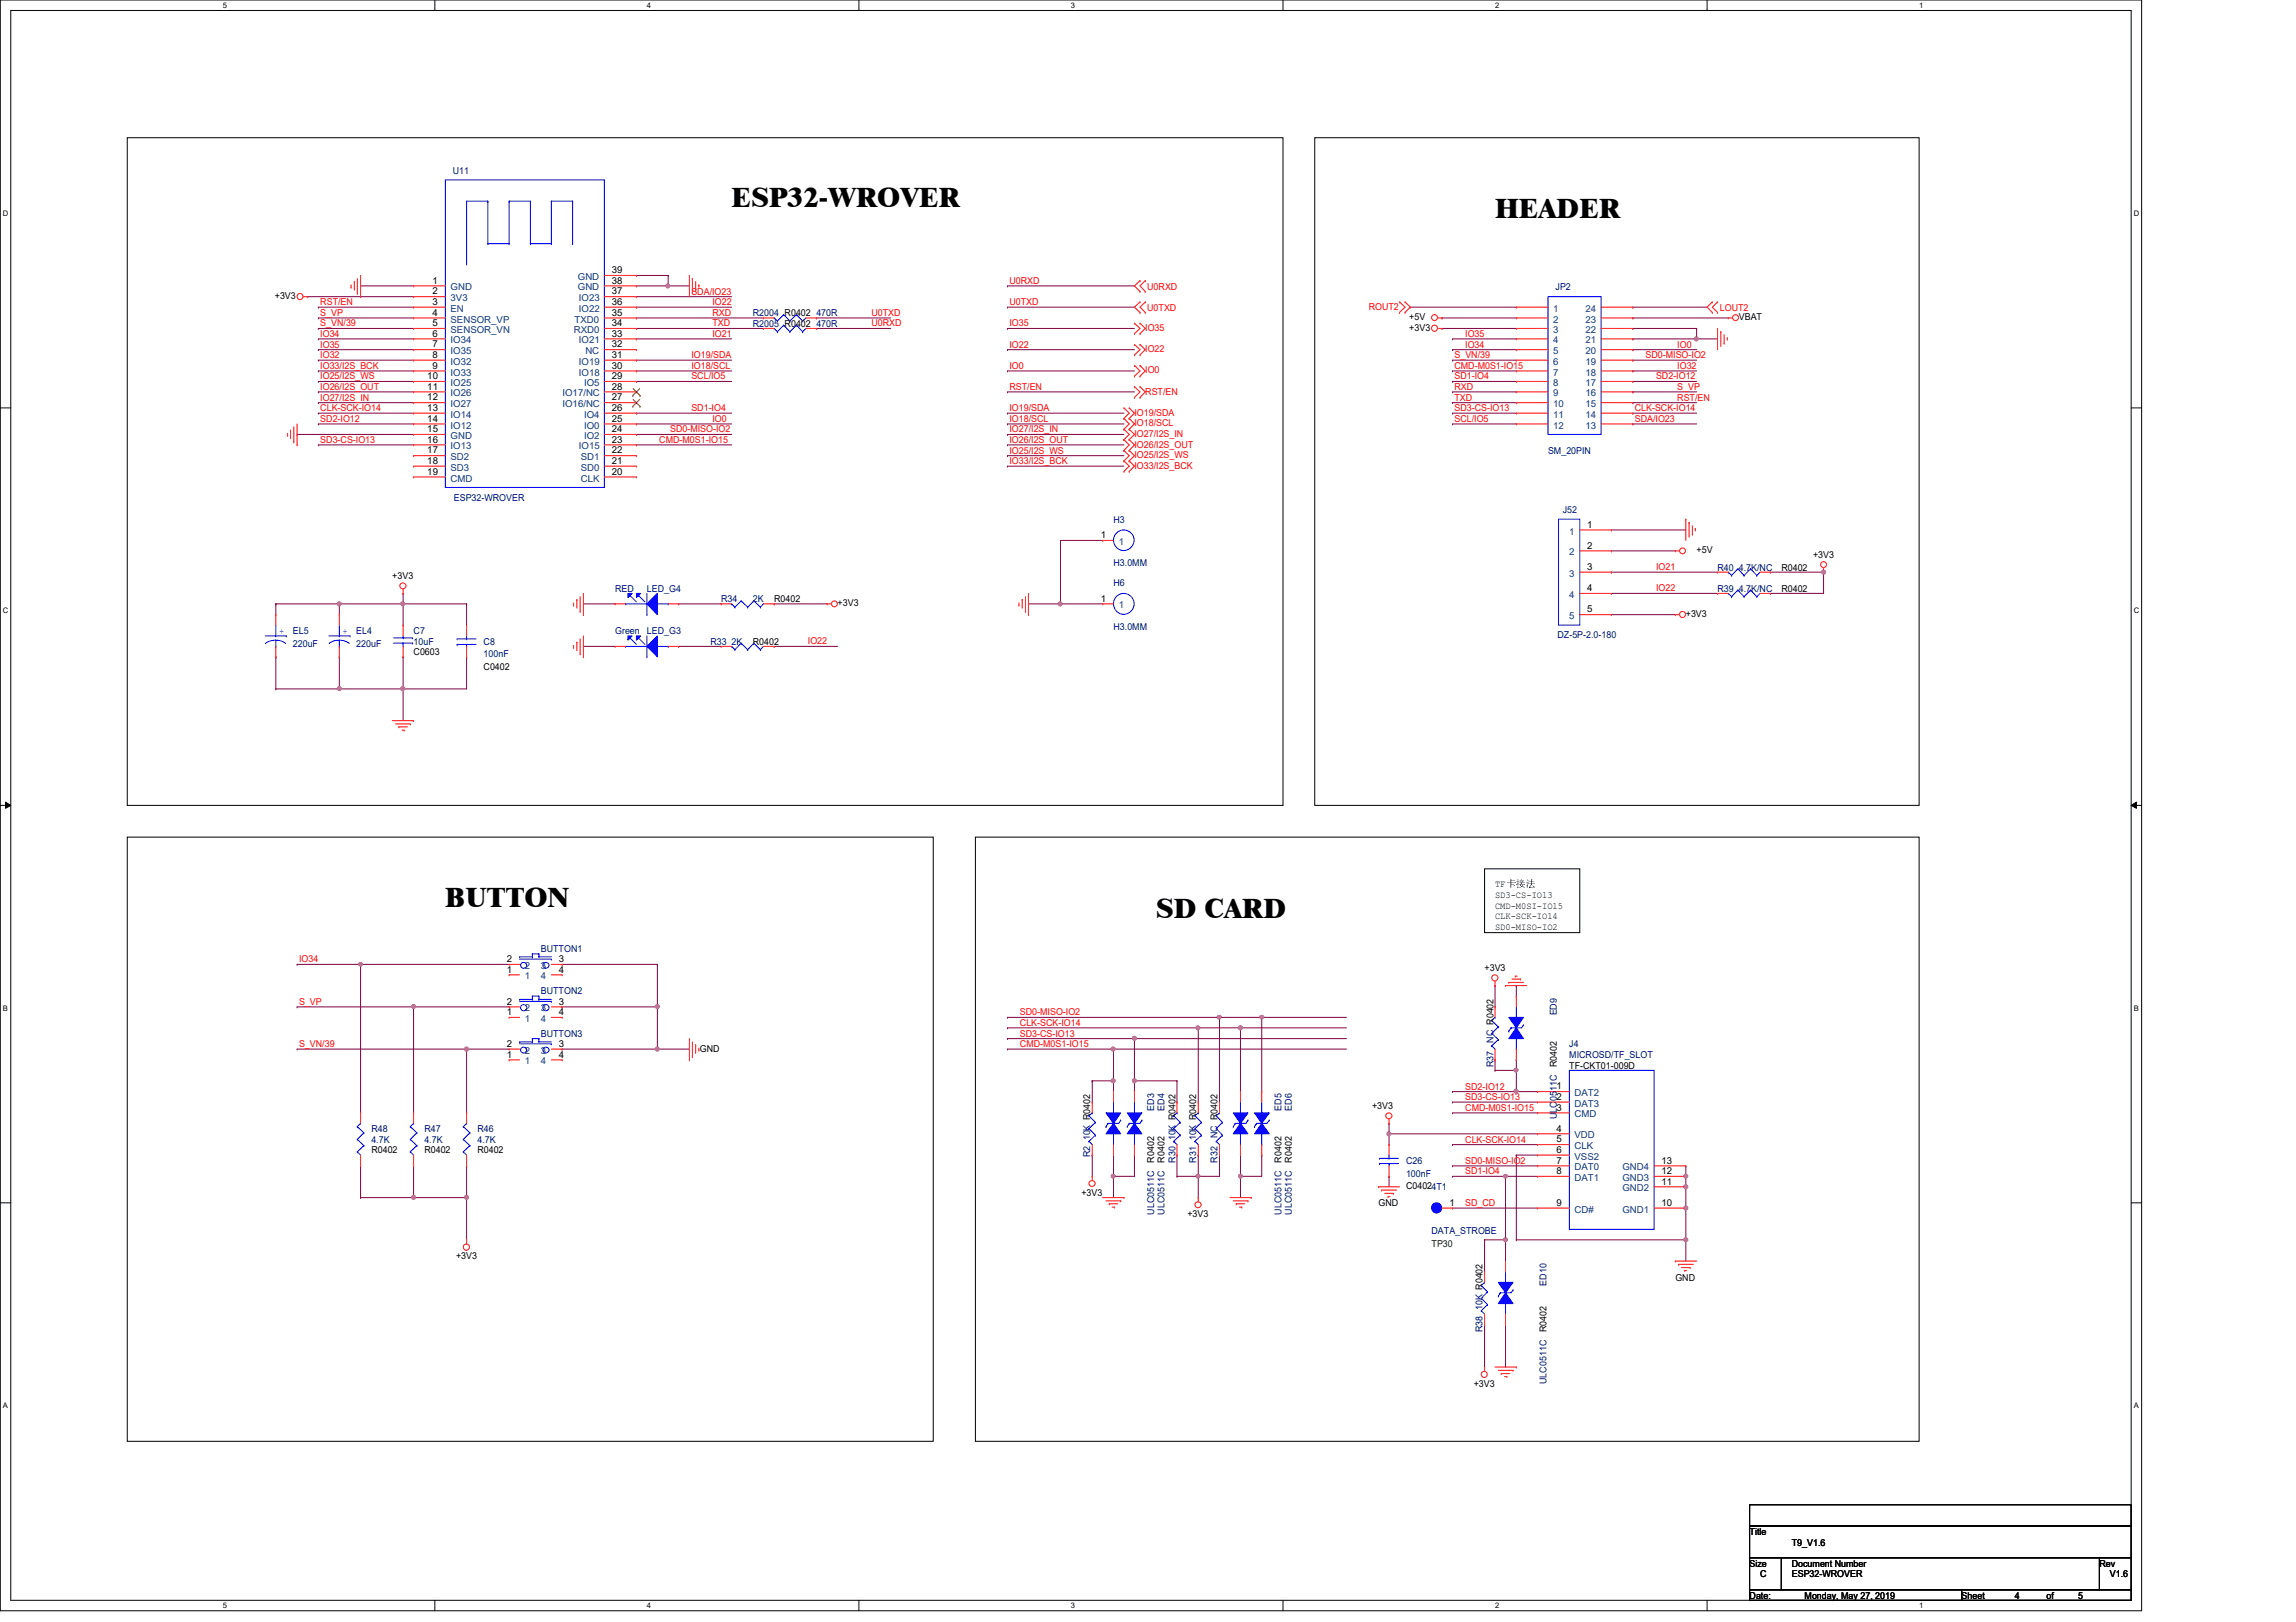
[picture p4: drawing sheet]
<svg xmlns="http://www.w3.org/2000/svg" width="297mm" height="210mm" viewBox="0 0 297 210" stroke-linecap="round" stroke-linejoin="round" font-family="sans-serif">
<defs><g id="words">
<g font-size="3.7">
<text x="94.7" y="26.8">ESP32-WROVER</text>
<text x="193.4" y="28.2">HEADER</text>
<text x="57.6" y="117.4">BUTTON</text>
<text x="149.5" y="118.7">SD CARD</text>
</g>
<g font-size="1.2" fill="#00007f">
<text x="58.6" y="22.5">U11</text>
<text x="97.4" y="40.9">R2004 R0402</text>
<text x="105.6" y="40.9">470R</text>
<text x="201.2" y="37.6">JP2</text>
<text x="97.4" y="42.3">R2005 R0402</text>
<text x="105.6" y="42.3">470R</text>
<text x="200.3" y="58.7">SM_20PIN</text>
<text x="58.7" y="64.8">ESP32-WROVER</text>
<text x="144.1" y="67.6">H3</text>
<text x="202.2" y="66.4">J52</text>
<text x="79.6" y="76.6">RED</text>
<text x="83.7" y="76.6">LED_G4</text>
<text x="93.3" y="77.9">R34</text>
<text x="97.4" y="77.9">2K</text>
<text x="144.1" y="73.3">H3.0MM</text>
<text x="144.1" y="75.9">H6</text>
<text x="222.2" y="76.6">R39 4.7K/NC</text>
<text x="222.2" y="73.8">R40 4.7K/NC</text>
<text x="37.9" y="82">EL5</text>
<text x="37.9" y="83.7">220uF</text>
<text x="46.1" y="82">EL4</text>
<text x="46.1" y="83.7">220uF</text>
<text x="53.5" y="82">C7</text>
<text x="53.5" y="83.4">10uF</text>
<text x="62.6" y="83.4">C8</text>
<text x="79.6" y="82">Green</text>
<text x="83.7" y="82">LED_G3</text>
<text x="91.9" y="83.4">R33 2K</text>
<text x="144.1" y="81.5">H3.0MM</text>
<text x="201.5" y="82.6">DZ-5P-2.0-180</text>
<text x="62.6" y="85">100nF</text>
<text x="70" y="123.2">BUTTON1</text>
<text x="70" y="128.7">BUTTON2</text>
<text x="201.4" y="131.4" transform="rotate(-90 201.4 131.4)">ED9</text>
<text x="70" y="134.2">BUTTON3</text>
<text x="193.2" y="135" transform="rotate(-90 193.2 135)">NC R0402</text>
<text x="203" y="135.6">J4</text>
<text x="203" y="136.9">MICROSD/TF_SLOT</text>
<text x="149.3" y="143.7" transform="rotate(-90 149.3 143.7)">ED3</text>
<text x="150.7" y="143.7" transform="rotate(-90 150.7 143.7)">ED4</text>
<text x="165.8" y="143.7" transform="rotate(-90 165.8 143.7)">ED5</text>
<text x="167.1" y="143.7" transform="rotate(-90 167.1 143.7)">ED6</text>
<text x="193.2" y="138.1" transform="rotate(-90 193.2 138.1)">R37</text>
<text x="48" y="146.5">R48</text>
<text x="48" y="147.9">4.7K</text>
<text x="54.9" y="146.5">R47</text>
<text x="54.9" y="147.9">4.7K</text>
<text x="61.8" y="146.5">R46</text>
<text x="61.8" y="147.9">4.7K</text>
<text x="141.1" y="149.8" transform="rotate(-90 141.1 149.8)">R2 10K R0402</text>
<text x="157.5" y="147.3" transform="rotate(-90 157.5 147.3)">NC R0402</text>
<text x="201.4" y="144.8" transform="rotate(-90 201.4 144.8)">ULC0511C</text>
<text x="152.1" y="150.5" transform="rotate(-90 152.1 150.5)">R30 10K R0402</text>
<text x="154.8" y="150.5" transform="rotate(-90 154.8 150.5)">R31 10K R0402</text>
<text x="157.5" y="150.5" transform="rotate(-90 157.5 150.5)">R32</text>
<text x="181.9" y="150.6">C26</text>
<text x="181.9" y="152.3">100nF</text>
<text x="149.3" y="157.2" transform="rotate(-90 149.3 157.2)">ULC0511C</text>
<text x="150.7" y="157.2" transform="rotate(-90 150.7 157.2)">ULC0511C</text>
<text x="165.8" y="157.2" transform="rotate(-90 165.8 157.2)">ULC0511C</text>
<text x="167.1" y="157.2" transform="rotate(-90 167.1 157.2)">ULC0511C</text>
<text x="185.2" y="159.7">DATA_STROBE</text>
<text x="200.1" y="166.4" transform="rotate(-90 200.1 166.4)">ED10</text>
<text x="191.8" y="172.4" transform="rotate(-90 191.8 172.4)">R38 10K R0402</text>
<text x="200.1" y="179.1" transform="rotate(-90 200.1 179.1)">ULC0511C</text>
</g>
<g font-size="1.2">
<text x="79.2" y="35.3">39</text>
<text x="35.6" y="38.7">+3V3</text>
<text x="56" y="36.7">1</text>
<text x="56" y="38.1">2</text>
<text x="56" y="39.5">3</text>
<text x="56" y="40.9">4</text>
<text x="79.2" y="36.7">38</text>
<text x="79.2" y="38.1">37</text>
<text x="79.2" y="39.5">36</text>
<text x="79.2" y="40.9">35</text>
<text x="182.3" y="41.4">+5V</text>
<text x="225" y="41.4">VBAT</text>
<text x="56" y="42.2">5</text>
<text x="56" y="43.6">6</text>
<text x="56" y="45">7</text>
<text x="56" y="46.3">8</text>
<text x="56" y="47.7">9</text>
<text x="79.2" y="42.2">34</text>
<text x="79.2" y="43.6">33</text>
<text x="79.2" y="45">32</text>
<text x="79.2" y="46.3">31</text>
<text x="79.2" y="47.7">30</text>
<text x="182.3" y="42.8">+3V3</text>
<text x="55.3" y="49.1">10</text>
<text x="55.3" y="50.4">11</text>
<text x="55.3" y="51.8">12</text>
<text x="55.3" y="53.2">13</text>
<text x="79.2" y="49.1">29</text>
<text x="79.2" y="50.4">28</text>
<text x="79.2" y="51.8">27</text>
<text x="79.2" y="53.2">26</text>
<text x="55.3" y="54.6">14</text>
<text x="55.3" y="55.9">15</text>
<text x="55.3" y="57.3">16</text>
<text x="55.3" y="58.7">17</text>
<text x="79.2" y="54.6">25</text>
<text x="79.2" y="55.9">24</text>
<text x="79.2" y="58.7">22</text>
<text x="79.2" y="57.3">23</text>
<text x="55.3" y="60">18</text>
<text x="55.3" y="61.4">19</text>
<text x="79.2" y="60">21</text>
<text x="79.2" y="61.4">20</text>
<text x="142.4" y="69.6">1</text>
<text x="205.4" y="68.3">1</text>
<text x="205.4" y="71">2</text>
<text x="219.5" y="71.6">+5V</text>
<text x="50.8" y="74.9">+3V3</text>
<text x="100.2" y="77.9">R0402</text>
<text x="142.4" y="77.9">1</text>
<text x="205.4" y="73.7">3</text>
<text x="205.4" y="76.5">4</text>
<text x="230.5" y="76.6">R0402</text>
<text x="230.5" y="73.8">R0402</text>
<text x="234.6" y="72.2">+3V3</text>
<text x="97.4" y="83.4">R0402</text>
<text x="108.4" y="78.5">+3V3</text>
<text x="205.4" y="79.2">5</text>
<text x="218.1" y="79.8">+3V3</text>
<text x="53.5" y="84.8">C0603</text>
<text x="62.6" y="86.7">C0402</text>
<text x="193.4" y="114.9">TF卡卡卡</text>
<text x="193.4" y="116.2">SD3-CS-IO13</text>
<text x="193.4" y="117.6">CMD-M0SI-IO15</text>
<text x="193.4" y="119">CLK-SCK-IO14</text>
<text x="65.6" y="125.9">1</text>
<text x="65.6" y="124.5">2</text>
<text x="72.3" y="124.5">3</text>
<text x="72.3" y="125.9">4</text>
<text x="192.1" y="125.7">+3V3</text>
<text x="193.4" y="120.3">SD0-MISO-IO2</text>
<text x="65.6" y="131.4">1</text>
<text x="65.6" y="130">2</text>
<text x="72.3" y="130">3</text>
<text x="72.3" y="131.4">4</text>
<text x="65.6" y="136.9">1</text>
<text x="65.6" y="135.5">2</text>
<text x="72.3" y="135.5">3</text>
<text x="72.3" y="136.9">4</text>
<text x="90.5" y="136.1">GND</text>
<text x="177.5" y="143.5">+3V3</text>
<text x="201.4" y="142.3">2</text>
<text x="201.4" y="143.7">3</text>
<text x="201.4" y="141">1</text>
<text x="201.4" y="138.1" transform="rotate(-90 201.4 138.1)">R0402</text>
<text x="203" y="138.3">TF-CKT01-009D</text>
<text x="48" y="149.3">R0402</text>
<text x="54.9" y="149.3">R0402</text>
<text x="61.8" y="149.3">R0402</text>
<text x="201.4" y="146.4">4</text>
<text x="201.4" y="147.8">5</text>
<text x="201.4" y="149.2">6</text>
<text x="139.9" y="154.7">+3V3</text>
<text x="149.3" y="150.5" transform="rotate(-90 149.3 150.5)">R0402</text>
<text x="150.7" y="150.5" transform="rotate(-90 150.7 150.5)">R0402</text>
<text x="165.8" y="150.5" transform="rotate(-90 165.8 150.5)">R0402</text>
<text x="167.1" y="150.5" transform="rotate(-90 167.1 150.5)">R0402</text>
<text x="181.9" y="153.9">C04024T1</text>
<text x="201.4" y="150.6">7</text>
<text x="201.4" y="151.9">8</text>
<text x="215" y="153.3">11</text>
<text x="215" y="151.9">12</text>
<text x="215" y="150.6">13</text>
<text x="153.6" y="157.5">+3V3</text>
<text x="178.3" y="156.1">GND</text>
<text x="187.5" y="156">1</text>
<text x="201.4" y="156">9</text>
<text x="215" y="156">10</text>
<text x="59" y="163">+3V3</text>
<text x="216.7" y="165.7">GND</text>
<text x="200.1" y="172.4" transform="rotate(-90 200.1 172.4)">R0402</text>
<text x="190.7" y="179.5">+3V3</text>
<text x="226.4" y="198.6">Title</text>
<text x="226.4" y="202.7">Size</text>
<text x="231.8" y="202.7">Document Number</text>
<text x="231.8" y="200">T9_V1.6</text>
<text x="271.6" y="202.7">Rev</text>
<text x="226.4" y="206.9">Date:</text>
<text x="227.7" y="204.1">C</text>
<text x="231.8" y="204.1">ESP32-WROVER</text>
<text x="233.5" y="206.9">Monday, May 27, 2019</text>
<text x="253.8" y="206.9">Sheet</text>
<text x="260.6" y="206.9">4</text>
<text x="264.7" y="206.9">of</text>
<text x="268.9" y="206.9">5</text>
<text x="273" y="204.1">V1.6</text>
</g>
<g font-size="1.2" fill="#f00">
<text x="41.4" y="39.5">RST/EN</text>
<text x="41.4" y="40.9">S_VP</text>
<text x="89.4" y="38.1">SDA/IO23</text>
<text x="92.2" y="40.9">RXD</text>
<text x="92.2" y="39.5">IO22</text>
<text x="112.7" y="40.9">U0TXD</text>
<text x="130.6" y="39.5">U0TXD</text>
<text x="130.6" y="36.7">U0RXD</text>
<text x="148.4" y="37.5">U0RXD</text>
<text x="148.4" y="40.2">U0TXD</text>
<text x="177.1" y="40.1">ROUT2</text>
<text x="222.5" y="40.2">LOUT2</text>
<text x="41.4" y="42.2">S_VN/39</text>
<text x="41.4" y="47.8">IO33/I2S_BCK</text>
<text x="41.4" y="43.6">IO34</text>
<text x="41.4" y="45">IO35</text>
<text x="41.4" y="46.4">IO32</text>
<text x="89.4" y="46.4">IO19/SDA</text>
<text x="89.4" y="47.8">IO18/SCL</text>
<text x="92.2" y="43.6">IO21</text>
<text x="92.2" y="42.2">TXD</text>
<text x="112.7" y="42.2">U0RXD</text>
<text x="130.6" y="47.8">IO0</text>
<text x="130.6" y="45">IO22</text>
<text x="130.6" y="42.2">IO35</text>
<text x="148.2" y="45.6">IO22</text>
<text x="148.2" y="42.8">IO35</text>
<text x="188.2" y="47.8">CMD-M0S1-IO15</text>
<text x="188.2" y="46.4">S_VN/39</text>
<text x="189.6" y="45">IO34</text>
<text x="189.6" y="43.6">IO35</text>
<text x="212.9" y="46.4">SD0-MISO-IO2</text>
<text x="217" y="47.8">IO32</text>
<text x="217" y="45">IO0</text>
<text x="41.4" y="51.9">IO27/I2S_IN</text>
<text x="41.4" y="50.5">IO26/I2S_OUT</text>
<text x="41.4" y="49.1">IO25/I2S_WS</text>
<text x="41.4" y="53.2">CLK-SCK-IO14</text>
<text x="89.4" y="49.1">SCL/IO5</text>
<text x="89.4" y="53.2">SD1-IO4</text>
<text x="130.6" y="50.5">RST/EN</text>
<text x="130.6" y="53.2">IO19/SDA</text>
<text x="146.8" y="53.8">IO19/SDA</text>
<text x="148.2" y="48.3">IO0</text>
<text x="148.2" y="51.1">RST/EN</text>
<text x="188.2" y="51.9">TXD</text>
<text x="188.2" y="50.5">RXD</text>
<text x="188.2" y="53.2">SD3-CS-IO13</text>
<text x="188.2" y="49.1">SD1-IO4</text>
<text x="211.5" y="53.2">CLK-SCK-IO14</text>
<text x="214.2" y="49.1">SD2-IO12</text>
<text x="217" y="51.9">RST/EN</text>
<text x="217" y="50.5">S_VP</text>
<text x="41.4" y="57.3">SD3-CS-IO13</text>
<text x="41.4" y="54.6">SD2-IO12</text>
<text x="85.3" y="57.3">CMD-M0S1-IO15</text>
<text x="86.7" y="56">SD0-MISO-IO2</text>
<text x="92.2" y="54.6">IO0</text>
<text x="130.6" y="58.7">IO25/I2S_WS</text>
<text x="130.6" y="57.3">IO26/I2S_OUT</text>
<text x="130.6" y="56">IO27/I2S_IN</text>
<text x="130.6" y="54.6">IO18/SCL</text>
<text x="146.8" y="55.2">IO18/SCL</text>
<text x="146.8" y="56.6">IO27/I2S_IN</text>
<text x="146.8" y="57.9">IO26/I2S_OUT</text>
<text x="146.8" y="59.3">IO25/I2S_WS</text>
<text x="188.2" y="54.6">SCL/IO5</text>
<text x="211.5" y="54.6">SDA/IO23</text>
<text x="130.6" y="60.1">IO33/I2S_BCK</text>
<text x="146.8" y="60.7">IO33/I2S_BCK</text>
<text x="214.2" y="76.5">IO22</text>
<text x="214.2" y="73.8">IO21</text>
<text x="104.5" y="83.4">IO22</text>
<text x="38.7" y="124.5">IO34</text>
<text x="38.7" y="130">S_VP</text>
<text x="131.9" y="131.4">SD0-MISO-IO2</text>
<text x="38.7" y="135.5">S_VN/39</text>
<text x="131.9" y="134.2">SD3-CS-IO13</text>
<text x="131.9" y="135.5">CMD-M0S1-IO15</text>
<text x="131.9" y="132.8">CLK-SCK-IO14</text>
<text x="189.6" y="142.4">SD3-CS-IO13</text>
<text x="189.6" y="143.8">CMD-M0S1-IO15</text>
<text x="189.6" y="141">SD2-IO12</text>
<text x="189.6" y="147.9">CLK-SCK-IO14</text>
<text x="189.6" y="150.6">SD0-MISO-IO2</text>
<text x="189.6" y="152">SD1-IO4</text>
<text x="189.6" y="156.1">SD_CD</text>
</g>
<g font-size="1.2" fill="#003f7f">
<text x="58.3" y="37.6">GND</text>
<text x="58.3" y="39">3V3</text>
<text x="58.3" y="40.3">EN</text>
<text x="58.3" y="41.7">SENSOR_VP</text>
<text x="74.3" y="41.7">TXD0</text>
<text x="74.8" y="37.6">GND</text>
<text x="74.8" y="36.2">GND</text>
<text x="74.9" y="39">IO23</text>
<text x="74.9" y="40.3">IO22</text>
<text x="201" y="40.3">1</text>
<text x="201" y="41.7">2</text>
<text x="205.1" y="41.7">23</text>
<text x="205.1" y="40.3">24</text>
<text x="58.3" y="43.1">SENSOR_VN</text>
<text x="58.3" y="44.4">IO34</text>
<text x="58.3" y="45.8">IO35</text>
<text x="58.3" y="47.2">IO32</text>
<text x="74.2" y="43.1">RXD0</text>
<text x="74.9" y="44.4">IO21</text>
<text x="74.9" y="47.2">IO19</text>
<text x="75.7" y="45.8">NC</text>
<text x="201" y="43.1">3</text>
<text x="201" y="44.4">4</text>
<text x="201" y="45.8">5</text>
<text x="201" y="47.2">6</text>
<text x="205.1" y="47.2">19</text>
<text x="205.1" y="45.8">20</text>
<text x="205.1" y="44.4">21</text>
<text x="205.1" y="43.1">22</text>
<text x="58.3" y="48.6">IO33</text>
<text x="58.3" y="50">IO25</text>
<text x="58.3" y="51.3">IO26</text>
<text x="58.3" y="52.7">IO27</text>
<text x="72.8" y="51.3">IO17/NC</text>
<text x="72.8" y="52.7">IO16/NC</text>
<text x="74.9" y="48.6">IO18</text>
<text x="75.6" y="50">IO5</text>
<text x="201" y="48.6">7</text>
<text x="201" y="50">8</text>
<text x="201" y="51.3">9</text>
<text x="201" y="52.7">10</text>
<text x="205.1" y="52.7">15</text>
<text x="205.1" y="51.3">16</text>
<text x="205.1" y="50">17</text>
<text x="205.1" y="48.6">18</text>
<text x="58.3" y="54.1">IO14</text>
<text x="58.3" y="55.5">IO12</text>
<text x="58.3" y="56.8">GND</text>
<text x="58.3" y="58.2">IO13</text>
<text x="58.3" y="59.6">SD2</text>
<text x="74.9" y="58.2">IO15</text>
<text x="75.1" y="59.6">SD1</text>
<text x="75.6" y="54.1">IO4</text>
<text x="75.6" y="55.5">IO0</text>
<text x="75.6" y="56.8">IO2</text>
<text x="201" y="54.1">11</text>
<text x="201" y="55.5">12</text>
<text x="205.1" y="55.5">13</text>
<text x="205.1" y="54.1">14</text>
<text x="58.3" y="60.9">SD3</text>
<text x="58.3" y="62.3">CMD</text>
<text x="75.1" y="60.9">SD0</text>
<text x="75.1" y="62.3">CLK</text>
<text x="144.7" y="70.5">1</text>
<text x="203" y="69.2">1</text>
<text x="203" y="71.9">2</text>
<text x="203" y="74.6">3</text>
<text x="203" y="77.4">4</text>
<text x="144.7" y="78.7">1</text>
<text x="203" y="80.1">5</text>
<text x="67.9" y="125.4">2</text>
<text x="70" y="125.4">3</text>
<text x="67.9" y="130.9">2</text>
<text x="67.9" y="126.7">1</text>
<text x="70" y="130.9">3</text>
<text x="70" y="126.7">4</text>
<text x="67.9" y="132.2">1</text>
<text x="67.9" y="137.8">1</text>
<text x="67.9" y="136.4">2</text>
<text x="70" y="132.2">4</text>
<text x="70" y="136.4">3</text>
<text x="70" y="137.8">4</text>
<text x="203.7" y="143.2">DAT3</text>
<text x="203.7" y="141.9">DAT2</text>
<text x="203.7" y="144.6">CMD</text>
<text x="203.7" y="147.3">VDD</text>
<text x="203.7" y="148.7">CLK</text>
<text x="203.7" y="150.1">VSS2</text>
<text x="203.7" y="151.5">DAT0</text>
<text x="203.7" y="152.8">DAT1</text>
<text x="209.9" y="154.2">GND2</text>
<text x="209.9" y="152.8">GND3</text>
<text x="209.9" y="151.5">GND4</text>
<text x="203.7" y="156.9">CD#</text>
<text x="209.9" y="156.9">GND1</text>
</g>
<g font-size="1.2" fill="#00f">
<text x="36.1" y="82">+</text>
<text x="44.3" y="82">+</text>
</g>
<text font-size="1.2" fill="#003f00" x="185.2" y="161.3">TP30</text>
<g font-size="1">
<text x="28.8" y="1">5</text>
<text x="83.7" y="1">4</text>
<text x="138.6" y="1">3</text>
<text x="193.4" y="1">2</text>
<text x="248.3" y="1">1</text>
<text x=".4" y="27.9">D</text>
<text x="276.1" y="27.9">D</text>
<text x=".4" y="79.4">C</text>
<text x="276.1" y="79.4">C</text>
<text x=".4" y="130.8">B</text>
<text x="276.1" y="130.8">B</text>
<text x=".4" y="182.2">A</text>
<text x="276.1" y="182.2">A</text>
<text x="28.8" y="208.1">5</text>
<text x="83.7" y="208.1">4</text>
<text x="138.6" y="208.1">3</text>
<text x="193.4" y="208.1">2</text>
<text x="248.3" y="208.1">1</text>
</g>
</g></defs>
<path d="M0 0h277.1v208.4h-277.1zM1.4 1.4h274.3v205.7h-274.3z" fill="none" stroke="#000" stroke-width=".13"/>
<g fill="#fff">
<path d="M28.8 .1h.6v1.1h-.6z"/>
<path d="M28.8 207.2h.6v1.1h-.6z"/>
</g>
<path d="M56.3 0v1.4M56.3 207.1v1.3" fill="none" stroke="#000" stroke-width=".13"/>
<g fill="#fff">
<path d="M83.7 .1h.5v1.1h-.5z"/>
<path d="M83.7 207.2h.5v1.1h-.5z"/>
</g>
<path d="M111.1 0v1.4M111.1 207.1v1.3" fill="none" stroke="#000" stroke-width=".13"/>
<g fill="#fff">
<path d="M138.6 .1h.5v1.1h-.5z"/>
<path d="M138.6 207.2h.5v1.1h-.5z"/>
</g>
<path d="M166 0v1.4M166 207.1v1.3" fill="none" stroke="#000" stroke-width=".13"/>
<g fill="#fff">
<path d="M193.4 .1h.6v1.1h-.6z"/>
<path d="M193.4 207.2h.6v1.1h-.6z"/>
</g>
<path d="M220.8 0v1.4M220.8 207.1v1.3" fill="none" stroke="#000" stroke-width=".13"/>
<g fill="#fff">
<path d="M248.3 .1h.5v1.1h-.5z"/>
<path d="M248.3 207.2h.5v1.1h-.5z"/>
<path d="M.4 27.1h.7v1.1h-.7z"/>
<path d="M276.1 27.1h.7v1.1h-.7z"/>
<path d="M.4 78.5h.7v1.1h-.7z"/>
<path d="M276.1 78.5h.7v1.1h-.7z"/>
</g>
<path d="M0 52.8h1.4M275.7 52.8h1.4" fill="none" stroke="#000" stroke-width=".13"/>
<g fill="#fff">
<path d="M.4 129.9h.6v1.1h-.6z"/>
<path d="M276.1 129.9h.6v1.1h-.6z"/>
</g>
<path d="M0 104.2h1.4M.7 103.8l.7 .4-.7 .4zM275.7 104.2l.7-.4v.8zM275.7 104.2h1.4" fill="none" stroke="#000" stroke-width=".13"/>
<path d="M.7 103.8l.7 .4-.7 .4zM275.7 104.2l.7-.4v.8z" fill="#000"/>
<g fill="#fff">
<path d="M.4 181.4h.6v1.1h-.6z"/>
<path d="M276.1 181.4h.6v1.1h-.6z"/>
</g>
<path d="M16.5 17.8h149.5v86.4h-149.5zM170.1 17.8h78.2v86.4h-78.2zM16.5 108.3h104.2v78.2h-104.2zM126.2 108.3h122.1v78.2h-122.1zM192.1 112.4h12.3v8.3h-12.3zM0 155.7h1.4M275.7 155.7h1.4" fill="none" stroke="#000" stroke-width=".13"/>
<g fill="none" stroke="#7f003f" stroke-width=".13">
<path d="M141.3 139.9h.1M141.3 139.9v2.7M144.1 135.8h.1M144.1 135.8v4.1h-2.8M146.8 139.9h.1M146.8 134.4h.1M146.8 139.9h5.5M146.8 134.4v5.5M152.3 139.9h.1M152.3 139.9v2.7M155 133h.1M155 133v9.6"/>
<path d="M157.8 131.7h.1M157.8 131.7v10.9M141.3 149.5h.1M141.3 149.5v2.7M144.1 149.5h.1M144.1 149.5v2.7M152.3 149.5h.1M152.3 149.5v2.7M160.5 149.5h.1M160.5 149.5v2.7"/>
</g>
<circle cx="157.7" cy="131.6" r=".25" fill="#f0f"/>
<circle cx="157.7" cy="131.6" r=".25" fill="none" stroke="#f0f" stroke-width=".13"/>
<path d="M155 152.2h.1M155 152.2v2.8M157.8 149.5h.1M157.8 149.5v2.7h-2.8" fill="none" stroke="#7f003f" stroke-width=".13"/>
<circle cx="155" cy="152.2" r=".25" fill="#f0f"/>
<circle cx="155" cy="152.2" r=".25" fill="none" stroke="#f0f" stroke-width=".13"/>
<path d="M155 133h.1M155 133h5.5M160.5 133h.1M160.5 133v8.3M163.2 131.7h.1M163.2 131.7v9.6" fill="none" stroke="#7f003f" stroke-width=".13"/>
<circle cx="163.2" cy="131.6" r=".25" fill="#f0f"/>
<circle cx="163.2" cy="131.6" r=".25" fill="none" stroke="#f0f" stroke-width=".13"/>
<path d="M157.8 131.7h.1M157.8 131.7h5.4M160.5 152.2h.1M160.5 152.2v2.8" fill="none" stroke="#7f003f" stroke-width=".13"/>
<circle cx="160.5" cy="152.2" r=".25" fill="#f0f"/>
<circle cx="160.5" cy="152.2" r=".25" fill="none" stroke="#f0f" stroke-width=".13"/>
<path d="M144.1 152.2h.1M144.1 152.2v2.8" fill="none" stroke="#7f003f" stroke-width=".13"/>
<circle cx="144" cy="152.2" r=".25" fill="#f0f"/>
<circle cx="144" cy="152.2" r=".25" fill="none" stroke="#f0f" stroke-width=".13"/>
<path d="M160.5 133h.1M160.5 133h13.7M163.2 131.7h.1M163.2 131.7h11M144.1 152.2h.1M146.8 149.5h.1M146.8 149.5v2.7h-2.7M160.5 152.2h.1M163.2 149.5h.1M163.2 149.5v2.7h-2.7" fill="none" stroke="#7f003f" stroke-width=".13"/>
<circle cx="160.5" cy="133" r=".26" fill="#f0f"/>
<circle cx="160.5" cy="133" r=".26" fill="none" stroke="#f0f" stroke-width=".13"/>
<path d="M146.8 134.4h.1M146.8 134.4h27.4" fill="none" stroke="#7f003f" stroke-width=".13"/>
<circle cx="146.8" cy="134.4" r=".26" fill="#f0f"/>
<circle cx="146.8" cy="134.4" r=".26" fill="none" stroke="#f0f" stroke-width=".13"/>
<path d="M144.1 135.8h.1M144.1 135.8h30.1" fill="none" stroke="#7f003f" stroke-width=".13"/>
<circle cx="144" cy="135.8" r=".26" fill="#f0f"/>
<circle cx="144" cy="135.8" r=".26" fill="none" stroke="#f0f" stroke-width=".13"/>
<path d="M144.1 139.9h.1M144.1 139.9v1.4" fill="none" stroke="#7f003f" stroke-width=".13"/>
<circle cx="144" cy="139.9" r=".26" fill="#f0f"/>
<circle cx="144" cy="139.9" r=".26" fill="none" stroke="#f0f" stroke-width=".13"/>
<path d="M146.8 139.9h.1M146.8 139.9v1.4" fill="none" stroke="#7f003f" stroke-width=".13"/>
<circle cx="146.8" cy="139.9" r=".26" fill="#f0f"/>
<circle cx="146.8" cy="139.9" r=".26" fill="none" stroke="#f0f" stroke-width=".13"/>
<path d="M130.3 134.4h.1M130.3 135.8h.1M130.3 133h.1M130.3 134.4h16.5M130.3 135.8h13.8M130.3 133h24.7M152.3 152.2h.1M155 149.5h.1M155 149.5v2.7h-2.7" fill="none" stroke="#7f003f" stroke-width=".13"/>
<circle cx="155" cy="133" r=".26" fill="#f0f"/>
<circle cx="155" cy="133" r=".26" fill="none" stroke="#f0f" stroke-width=".13"/>
<path d="M130.3 131.7h.1M130.3 131.7h27.5M179.7 146.7h.1M179.7 146.7h19.2" fill="none" stroke="#7f003f" stroke-width=".13"/>
<path d="M179.5 146.5h.2l.2 .1-.1 .3-.1 .1-.2-.1z" fill-rule="evenodd" fill="#f0f"/>
<path d="M179.5 146.5h.2l.2 .1-.1 .3-.1 .1-.2-.1z" fill="none" stroke="#f0f" stroke-width=".13"/>
<path d="M179.7 145.4h.1M179.7 145.4v1.3M187.9 156.3h.1M187.9 156.3h11M196.2 149.5h.1M196.2 149.5h2.7M196.2 149.5v10.9M218.1 156.3h.1M218.1 156.3v4.1h-21.9M196.2 160.4h.1" fill="none" stroke="#7f003f" stroke-width=".13"/>
<circle cx="218.1" cy="160.4" r=".26" fill="#f0f"/>
<circle cx="218.1" cy="160.4" r=".26" fill="none" stroke="#f0f" stroke-width=".13"/>
<circle cx="218.1" cy="156.3" r=".26" fill="#f0f"/>
<circle cx="218.1" cy="156.3" r=".26" fill="none" stroke="#f0f" stroke-width=".13"/>
<path d="M218.1 150.9h.1M218.1 152.2h.1M218.1 150.9v2.7" fill="none" stroke="#7f003f" stroke-width=".13"/>
<circle cx="218.1" cy="152.2" r=".25" fill="#f0f"/>
<circle cx="218.1" cy="152.2" r=".25" fill="none" stroke="#f0f" stroke-width=".13"/>
<path d="M218.1 153.6h.1M218.1 153.6v2.7" fill="none" stroke="#7f003f" stroke-width=".13"/>
<circle cx="218.1" cy="153.6" r=".26" fill="#f0f"/>
<circle cx="218.1" cy="153.6" r=".26" fill="none" stroke="#f0f" stroke-width=".13"/>
<g fill="none" stroke="#7f003f" stroke-width=".13">
<path d="M182.5 39.8h.1M182.5 39.8h13.7M211.2 39.8h.1M211.2 39.8h9.6M130.3 48h.1M130.3 48h16.5M186.6 42.5h.1M186.6 42.5h9.6M187.9 52.1h.1M187.9 50.7h.1M187.9 48h.1M187.9 46.6h.1"/>
<path d="M187.9 45.3h.1M187.9 53.5h.1M187.9 48h8.3M187.9 52.1h8.3M187.9 50.7h8.3M187.9 45.3h8.3M187.9 46.6h8.3M187.9 53.5h8.3M211.2 48h.1M211.2 52.1h.1M211.2 50.7h.1M211.2 45.3h.1"/>
<path d="M211.2 46.6h.1M211.2 53.5h.1M211.2 48h8.3M211.2 52.1h8.3M211.2 50.7h8.3M211.2 45.3h8.3M211.2 46.6h8.3M211.2 53.5h8.3M75.5 78.1h.1M75.5 78.1h4.1M87.8 78.1h.1M87.8 78.1h5.5"/>
<path d="M100.2 78.1h.1M100.2 78.1h6.8M87.8 83.7h.1M87.8 83.7h5.5M46.6 124.8h.1M46.6 124.8h19.3M53.5 130.3h.1M53.5 130.3h12.4M72.7 124.8h.1M72.7 130.3h.1M72.7 124.8h12.3M72.7 130.3h12.3"/>
<path d="M85 135.8h.1M85 135.8h4.2M179.7 152.2h.1M179.7 146.7h.1M179.7 146.7v1.4M179.7 152.2v1.4M187.9 142.6h.1M187.9 144h.1M187.9 148.1h.1M187.9 150.9h.1M187.9 142.6h11M187.9 144h11"/>
<path d="M187.9 148.1h11M187.9 150.9h11M218.1 160.4h.1M218.1 160.4v2.8"/>
</g>
<circle cx="85" cy="135.8" r=".26" fill="#f0f"/>
<circle cx="85" cy="135.8" r=".26" fill="none" stroke="#f0f" stroke-width=".13"/>
<path d="M60.4 135.8h.1M60.4 135.8h5.5M85 124.8h.1M85 130.3h.1M85 124.8v11" fill="none" stroke="#7f003f" stroke-width=".13"/>
<circle cx="85" cy="130.3" r=".26" fill="#f0f"/>
<circle cx="85" cy="130.3" r=".26" fill="none" stroke="#f0f" stroke-width=".13"/>
<g fill="none" stroke="#7f003f" stroke-width=".13">
<path d="M130.3 39.8h.1M130.3 37h.1M130.3 39.8h16.5M130.3 37h16.5M130.3 50.7h.1M130.3 59h.1M130.3 57.6h.1M130.3 56.2h.1M130.3 54.9h.1M130.3 53.5h.1M130.3 50.7h16.5M130.3 59h15.1"/>
<path d="M130.3 57.6h15.1M130.3 56.2h15.1M130.3 54.9h15.1M130.3 53.5h15.1M130.3 60.3h.1M130.3 60.3h15.1M72.7 135.8h.1M72.7 135.8h12.3M196.2 141.3h.1M196.2 141.3h2.7"/>
</g>
<circle cx="196.1" cy="141.2" r=".26" fill="#f0f"/>
<circle cx="196.1" cy="141.2" r=".26" fill="none" stroke="#f0f" stroke-width=".13"/>
<g fill="none" stroke="#7f003f" stroke-width=".13">
<path d="M130.3 45.3h.1M130.3 45.3h16.5M187.9 49.4h.1M187.9 49.4h8.3M211.2 49.4h.1M211.2 49.4h8.3M193.4 137.2h.1M193.4 138.5h.1M193.4 137.2v1.3M193.4 138.5h2.8M196.2 137.2h.1M196.2 138.5h.1"/>
<path d="M196.2 137.2v4.1M194.8 152.2h.1M194.8 152.2h4.1"/>
</g>
<circle cx="196.1" cy="138.5" r=".25" fill="#f0f"/>
<circle cx="196.1" cy="138.5" r=".25" fill="none" stroke="#f0f" stroke-width=".13"/>
<path d="M193.4 127.6h.1M193.4 127.6v2.7M196.2 127.6h.1M196.2 127.6v1.3M194.8 160.4h.1M194.8 160.4v2.8" fill="none" stroke="#7f003f" stroke-width=".13"/>
<circle cx="194.8" cy="160.4" r=".26" fill="#f0f"/>
<circle cx="194.8" cy="160.4" r=".26" fill="none" stroke="#f0f" stroke-width=".13"/>
<path d="M187.9 152.2h.1M187.9 152.2h6.9M194.8 152.2h.1M194.8 152.2v8.2h-2.7M192.1 160.4h.1M192.1 160.4v4.2" fill="none" stroke="#7f003f" stroke-width=".13"/>
<circle cx="194.8" cy="152.2" r=".25" fill="#f0f"/>
<circle cx="194.8" cy="152.2" r=".25" fill="none" stroke="#f0f" stroke-width=".13"/>
<g fill="none" stroke="#7f003f" stroke-width=".13">
<path d="M137.2 69.9h.1M137.2 69.9h5.5M137.2 69.9v8.2M208.5 68.6h.1M208.5 71.3h.1M208.5 79.5h.1M208.5 68.6h9.6M208.5 71.3h8.2M208.5 79.5h8.2M192.1 171.4h.1M192.1 171.4v5.5M194.8 171.4h.1"/>
<path d="M194.8 171.4v5.5"/>
</g>
<circle cx="137.2" cy="78.1" r=".26" fill="#f0f"/>
<circle cx="137.2" cy="78.1" r=".26" fill="none" stroke="#f0f" stroke-width=".13"/>
<path d="M86.4 37h.1M86.4 37h2.8" fill="none" stroke="#7f003f" stroke-width=".13"/>
<circle cx="86.4" cy="37" r=".26" fill="#f0f"/>
<circle cx="86.4" cy="37" r=".26" fill="none" stroke="#f0f" stroke-width=".13"/>
<g fill="none" stroke="#7f003f" stroke-width=".13">
<path d="M39.8 38.4h.1M39.8 38.4h13.7M41.2 39.8h.1M41.2 39.8h12.3M46.6 37h.1M46.6 37h6.9M82.3 38.4h.1M82.3 39.8h.1M82.3 39.8h12.4M82.3 38.4h12.4M38.4 56.2h.1M38.4 56.2h15.1"/>
<path d="M41.2 52.1h.1M41.2 50.7h.1M41.2 49.4h.1M41.2 57.6h.1M41.2 54.9h.1M41.2 53.5h.1M41.2 41.1h.1M41.2 42.5h.1M41.2 48h.1M41.2 43.9h.1M41.2 45.3h.1M41.2 46.6h.1"/>
<path d="M41.2 54.9h12.3M41.2 43.9h12.3M41.2 41.1h12.3M41.2 42.5h12.3M41.2 52.1h12.3M41.2 50.7h12.3M41.2 49.4h12.3M41.2 46.6h12.3M41.2 48h12.3M41.2 53.5h12.3M41.2 57.6h12.3M41.2 45.3h12.3"/>
<path d="M82.3 54.9h.1M82.3 43.9h.1M82.3 41.1h.1M82.3 42.5h.1M82.3 46.6h.1M82.3 48h.1M82.3 49.4h.1M82.3 56.2h.1M82.3 53.5h.1M82.3 57.6h.1M82.3 54.9h12.4M82.3 43.9h12.4"/>
<path d="M82.3 56.2h12.4M82.3 41.1h16.5M82.3 42.5h16.5M82.3 49.4h12.4M82.3 46.6h12.4M82.3 48h12.4M82.3 53.5h12.4M82.3 57.6h12.4M105.6 41.1h.1M105.6 42.5h.1M105.6 41.1h9.6M105.6 42.5h9.6"/>
<path d="M133.1 78.1h.1M133.1 78.1h4.1M60.4 155h.1M60.4 155v5.4"/>
</g>
<circle cx="60.4" cy="154.9" r=".26" fill="#f0f"/>
<circle cx="60.4" cy="154.9" r=".26" fill="none" stroke="#f0f" stroke-width=".13"/>
<path d="M53.5 150.9h.1M53.5 150.9v4.1" fill="none" stroke="#7f003f" stroke-width=".13"/>
<circle cx="53.5" cy="154.9" r=".26" fill="#f0f"/>
<circle cx="53.5" cy="154.9" r=".26" fill="none" stroke="#f0f" stroke-width=".13"/>
<path d="M60.4 135.8h.1M60.4 135.8v8.2M46.6 150.9h.1M46.6 155h.1M46.6 150.9v4.1M53.5 155h.1M60.4 150.9h.1M60.4 150.9v4.1h-13.8" fill="none" stroke="#7f003f" stroke-width=".13"/>
<circle cx="60.4" cy="135.8" r=".26" fill="#f0f"/>
<circle cx="60.4" cy="135.8" r=".26" fill="none" stroke="#f0f" stroke-width=".13"/>
<path d="M53.5 130.3h.1M53.5 130.3v13.7" fill="none" stroke="#7f003f" stroke-width=".13"/>
<circle cx="53.5" cy="130.3" r=".26" fill="#f0f"/>
<circle cx="53.5" cy="130.3" r=".26" fill="none" stroke="#f0f" stroke-width=".13"/>
<path d="M46.6 124.8h.1M46.6 124.8v19.2" fill="none" stroke="#7f003f" stroke-width=".13"/>
<circle cx="46.7" cy="124.8" r=".25" fill="#f0f"/>
<circle cx="46.7" cy="124.8" r=".25" fill="none" stroke="#f0f" stroke-width=".13"/>
<path d="M187.9 43.9h.1M187.9 43.9h8.3M219.5 43.9h.1M219.5 43.9h2.7M38.4 135.8h.1M38.4 124.8h.1M38.4 135.8h22M38.4 124.8h8.2" fill="none" stroke="#7f003f" stroke-width=".13"/>
<circle cx="219.5" cy="43.9" r=".26" fill="#f0f"/>
<circle cx="219.5" cy="43.9" r=".26" fill="none" stroke="#f0f" stroke-width=".13"/>
<g fill="none" stroke="#7f003f" stroke-width=".13">
<path d="M186.6 41.1h.1M186.6 41.1h9.6M187.9 54.9h.1M187.9 54.9h8.3M211.2 54.9h.1M211.2 41.1h.1M211.2 42.5h.1M211.2 43.9h.1M211.2 54.9h8.3M211.2 41.1h12.4M211.2 42.5h8.3M219.5 42.5h.1"/>
<path d="M219.5 42.5v1.4h-8.3M208.5 76.8h.1M208.5 74h.1M208.5 76.8h13.7M208.5 74h13.7M229.1 76.8h.1M229.1 74h.1M229.1 74h6.8M235.9 74h.1M235.9 74v2.8h-6.8"/>
</g>
<circle cx="235.9" cy="74" r=".26" fill="#f0f"/>
<circle cx="235.9" cy="74" r=".26" fill="none" stroke="#f0f" stroke-width=".13"/>
<path d="M130.3 42.5h.1M130.3 42.5h16.5M43.9 78.1h.1M43.9 78.1h8.3M52.2 78.1h.1M52.2 78.1v2.8M75.5 83.7h.1M75.5 83.7h4.1M100.2 83.7h.1M100.2 83.7h8.2" fill="none" stroke="#7f003f" stroke-width=".13"/>
<circle cx="43.9" cy="78.1" r=".26" fill="#f0f"/>
<circle cx="43.9" cy="78.1" r=".26" fill="none" stroke="#f0f" stroke-width=".13"/>
<path d="M35.7 78.1h.1M35.7 78.1v1.4M35.7 78.1h8.2M43.9 78.1h.1M43.9 78.1v1.4M43.9 85h.1M43.9 89.2h.1M43.9 85v4.2M43.9 89.2h8.3" fill="none" stroke="#7f003f" stroke-width=".13"/>
<circle cx="43.9" cy="89.1" r=".26" fill="#f0f"/>
<circle cx="43.9" cy="89.1" r=".26" fill="none" stroke="#f0f" stroke-width=".13"/>
<path d="M52.2 78.1h.1M52.2 78.1h8.2M35.7 85h.1M35.7 85v4.2M52.2 89.2h.1M52.2 85h.1M52.2 89.2h8.2M52.2 85v4.2" fill="none" stroke="#7f003f" stroke-width=".13"/>
<circle cx="52.1" cy="78.1" r=".26" fill="#f0f"/>
<circle cx="52.1" cy="78.1" r=".26" fill="none" stroke="#f0f" stroke-width=".13"/>
<path d="M52.2 76.8h.1M52.2 76.8v1.3M60.4 78.1h.1M60.4 78.1v2.8M52.2 89.2h.1M52.2 89.2v4.1" fill="none" stroke="#7f003f" stroke-width=".13"/>
<circle cx="52.1" cy="89.1" r=".26" fill="#f0f"/>
<circle cx="52.1" cy="89.1" r=".26" fill="none" stroke="#f0f" stroke-width=".13"/>
<g fill="none" stroke="#7f003f" stroke-width=".13">
<path d="M82.3 35.6h.1M82.3 37h.1M82.3 35.6h4.1M86.4 35.6h.1M86.4 35.6v1.4h-4.1M137.2 78.1h.1M137.2 78.1h5.5M35.7 89.2h.1M35.7 89.2h8.2M60.4 85h.1M60.4 85v4.2M38.4 130.3h.1"/>
<path d="M38.4 130.3h15.1M187.9 141.3h.1M187.9 141.3h8.3"/>
</g>
<g fill="none" stroke="#f00" stroke-width=".13">
<path d="M39.2 38.4h.6M39.8 38.4h.1M45.4 37.2h.1M45.4 36.9v.3M45.8 36.4h.1M45.8 36.4v1.1M46.2 38h.1M46.2 36.1v1.9M46.6 38.4h.1M46.6 35.6v2.8M89.2 35.6h.1M89.2 35.6v2.8"/>
<path d="M89.6 36.1h.1M89.6 36.1v1.9M90 37.5h.1M90 36.4v1.1M90.4 36.9h.1M90.4 36.9v.3M147.5 36.3h.1M147.5 37.7h.1M147.5 39.1h.1M147.5 36.3l-.7 .7 .7 .7M147.5 39.1l-.7 .7 .7 .6M148.2 37.7h.1"/>
<path d="M148.2 36.3h.1M148.2 39.1h.1M148.2 36.3l-.7 .7 .7 .7M148.2 39.1l-.7 .7 .7 .6M181.1 39.1h.1M181.1 39.1l.7 .7-.7 .6M181.8 39.1h.1M181.8 39.1l.7 .7-.7 .6M221.5 39.1h.1M221.5 39.1l-.7 .7 .7 .6M222.2 39.1h.1M222.2 39.1l-.7 .7 .7 .6"/>
<path d="M37.2 56.3h.1M37.2 56.1v.2M37.6 55.7h.1M37.6 55.7v1.1M38 57.2h.1M38 55.2v2M38.4 57.6h.1M38.4 54.9v2.7M145.4 55.5h.1M145.4 54.1h.1M145.4 56.9h.1M145.4 58.3h.1"/>
<path d="M145.4 59.6h.1M145.4 52.8h.1M145.4 54.1l.7 .8-.7 .6M145.4 55.5l.7 .7-.7 .7M145.4 56.9l.7 .7-.7 .7M145.4 58.3l.7 .7-.7 .6M145.4 52.8l.7 .7-.7 .6M145.4 59.6l.7 .7-.7 .7M146.1 55.5h.1M146.1 54.1h.1M146.1 56.9h.1M146.1 58.3h.1"/>
<path d="M146.1 59.6h.1M146.1 52.8h.1M146.1 54.1l.7 .8-.7 .6M146.1 55.5l.7 .7-.7 .7M146.1 56.9l.7 .7-.7 .7M146.1 58.3l.7 .7-.7 .6M146.1 52.8l.7 .7-.7 .6M146.1 59.6l.7 .7-.7 .7M146.8 48.7h.1M146.8 47.3h.1M146.8 51.4h.1M146.8 50h.1"/>
<path d="M146.8 45.9h.1M146.8 44.6h.1M146.8 43.2h.1M146.8 41.8h.1M146.8 47.3l.7 .7-.7 .7M146.8 50l.7 .7-.7 .7M146.8 44.6l.7 .7-.7 .6M146.8 41.8l.7 .7-.7 .7M147.5 48.7h.1M147.5 47.3h.1M147.5 40.4h.1M147.5 51.4h.1"/>
<path d="M147.5 50h.1M147.5 45.9h.1M147.5 44.6h.1M147.5 43.2h.1M147.5 41.8h.1M147.5 47.3l.7 .7-.7 .7M147.5 50l.7 .7-.7 .7M147.5 44.6l.7 .7-.7 .6M147.5 41.8l.7 .7-.7 .7M148.2 40.4h.1M181.1 40.4h.1M181.8 40.4h.1"/>
<path d="M186 41.1h.6M186 42.5h.6M186.6 42.5h.1M186.6 41.1h.1M221.5 40.4h.1M222.2 42.5h.1M222.2 40.4h.1M222.2 42.5v2.8M222.6 42.9h.1M222.6 42.9v1.9M223.1 44.4h.1M223.1 43.3v1.1"/>
<path d="M223.5 43.7h.1M223.5 43.7v.3M223.6 41.1h.1M223.6 41.1h.6M52.2 76.8h.1M52.2 76.2v.6M74.2 78.3h.1M74.2 78v.3M74.6 77.6h.1M74.6 77.6v1.1M75.1 79.1h.1M75.1 77.2v1.9"/>
<path d="M75.5 79.5h.1M75.5 76.8v2.7M107 78.1h.1M107 78.1h.6M131.8 78.3h.1M131.8 78v.3M132.2 77.6h.1M132.2 77.6v1.1M132.7 79.1h.1M132.7 77.2v1.9M133.1 79.5h.1M133.1 76.8v2.7"/>
<path d="M145.4 61h.1M146.1 61h.1M216.7 71.3h.1M216.7 79.5h.1M216.7 71.3h.6M216.7 79.5h.6M218.1 67.2h.1M218.1 67.2v2.7M218.5 67.6h.1M218.5 67.6v1.9M218.9 69.1h.1M218.9 68v1.1"/>
<path d="M219.3 68.4h.1M219.3 68.4v.3M235.9 74h.1M235.9 73.5v.5M50.8 93.3h2.7M51.2 93.7h1.9M51.6 94.1h.1M51.6 94.1h1.1M52 94.5h.3M52.3 94.5h.1M53.1 93.7h.1M53.5 93.3h.1"/>
<path d="M74.2 83.8h.1M74.2 83.5v.3M74.6 83.1h.1M74.6 83.1v1.1M75.1 84.6h.1M75.1 82.7v1.9M75.5 85h.1M75.5 82.3v2.7M89.2 137.2h.1M89.2 134.4v2.8M89.6 136.7h.1M89.6 134.8v1.9"/>
<path d="M90 135.2h.1M90 135.2v1.1M90.4 135.9h.1M90.4 135.6v.3M193.4 127.6h.1M193.4 127v.6M194.8 127.6h.1M194.8 127.6h2.7M195.2 127.1h.1M195.2 127.1h1.9M195.6 126.7h1.1M196 126.3h.1"/>
<path d="M196 126.3h.3M196.7 126.7h.1M141.3 152.2h.1M141.3 152.2v.6M142.7 155h2.7M143.1 155.4h1.9M143.5 155.8h.1M143.5 155.8h1.1M143.9 156.2h.3M144.2 156.2h.1M145 155.4h.1M145.4 155h.1"/>
<path d="M155 155h.1M155 155v.5M159.1 155h2.8M159.6 155.4h1.9M159.9 155.8h.1M159.9 155.8h1.1M160.4 156.2h.3M160.7 156.2h.1M161.5 155.4h.1M161.9 155h.1M178.3 153.6h.1M178.3 153.6h2.8"/>
<path d="M178.7 154h.1M178.7 154h2M179.2 154.4h1.1M179.6 154.9h.1M179.6 154.9h.2M179.7 145.4h.1M179.7 144.8v.6M180.3 154.4h.1M60.4 160.4h.1M60.4 160.4v.6M192.1 176.9h.1M192.1 176.9v.6"/>
<path d="M193.4 176.9h2.8M193.8 177.3h1.9M194.2 177.8h.1M194.2 177.8h1.1M194.6 178.1h.3M194.9 178.1h.1M195.7 177.3h.1M196.2 176.9h.1M216.7 163.2h.1M216.7 163.2h2.8M217.2 163.6h.1M217.2 163.6h1.9"/>
<path d="M217.5 164h1.1M218 164.4h.1M218 164.4h.2M218.6 164h.1"/>
<circle cx="38.8" cy="38.4" r=".39"/>
<circle cx="185.6" cy="42.5" r=".39"/>
<circle cx="185.6" cy="41.1" r=".38"/>
<circle cx="224.5" cy="41.1" r=".38"/>
<circle cx="52.1" cy="75.8" r=".39"/>
<circle cx="107.9" cy="78.1" r=".38"/>
<circle cx="217.7" cy="79.5" r=".39"/>
<circle cx="217.7" cy="71.3" r=".38"/>
<circle cx="235.9" cy="73.1" r=".38"/>
<circle cx="193.4" cy="126.6" r=".4"/>
<circle cx="141.3" cy="153.2" r=".39"/>
<circle cx="155" cy="155.9" r=".39"/>
<circle cx="179.7" cy="144.4" r=".39"/>
<circle cx="60.3" cy="161.4" r=".4"/>
<circle cx="192" cy="177.9" r=".39"/>
</g>
<path d="M226.4 194.7h49.3v2.8h-49.3zM226.4 197.5h49.3v4.1h-49.3zM226.4 201.6h4.1v4.1h-4.1zM226.4 205.7h27.4v1.4h-27.4zM230.5 201.6h41.1v4.1h-41.1zM253.8 205.7h21.9v1.4h-21.9zM271.6 201.6h4.1v4.1h-4.1z" fill="none" stroke="#000" stroke-width=".13"/>
<path d="M83.7 83.7l1.3-1.4v2.7z" fill="#00f"/>
<path d="M83.7 83.7l1.3-1.4v2.7z" fill="none" stroke="#00f" stroke-width=".13"/>
<path d="M82.3 82.3h.6l-.6 .5z" fill="#00f"/>
<path d="M82.3 82.3h.6l-.6 .5z" fill="none" stroke="#00f" stroke-width=".13"/>
<path d="M81.2 82.3h.6l-.6 .5z" fill="#00f"/>
<g fill="none" stroke="#00f" stroke-width=".13">
<path d="M223.6 76.8h.1M223.6 74h.1M223.6 76.8l.4 .4M223.6 74l.4 .5M224 77.2h.1M224 74.5h.1M224.8 76.4h.1M224.8 73.6h.1M224.8 76.4l.8 .8M224.8 76.4l-.8 .8M224.8 73.6l.8 .9M224.8 73.6l-.8 .9"/>
<path d="M225.6 77.2h.1M225.6 74.5h.1M226.5 76.4h.1M226.5 73.6h.1M226.5 76.4l.8 .8M226.5 76.4l-.9 .8M226.5 73.6l.8 .9M226.5 73.6l-.9 .9M227.3 77.2h.1M227.3 74.5h.1M227.7 76.8l-.4 .4M227.7 74l-.4 .5"/>
<path d="M50.9 83.2h2.5M50.9 82.5h2.5M52.2 82.5h.1M52.2 83.2h.1M52.2 82.3v.2M52.2 83.2v.5M53.4 83.2h.1M53.4 82.5h.1M80.9 83.7h.1M80.9 83.7h2.8M81.2 82.3h.6l-.6 .5zM81.5 82.5h.1"/>
<path d="M81.5 82.5l.8 .9M82.6 82.5h.1M82.6 82.5l.8 .9M83.7 85h.1M83.7 82.3v2.7M85 83.7h1.4M86.4 83.7h.1M94.7 83.7h.1M94.7 83.7l.4 .4M95.1 84.1h.1M95.9 83.2h.1M95.9 83.2l.8 .9"/>
<path d="M95.9 83.2l-.8 .9M96.7 84.1h.1M97.5 83.2h.1M97.5 83.2l.9 .9M97.5 83.2l-.8 .9M98.4 84.1h.1M98.8 83.7l-.4 .4M67.2 129.3h.1M67.2 129.3h1.7M67.2 129.6h4.1M68.9 128.9h.1M68.9 129.3h.1"/>
<path d="M68.9 128.9h.8M68.9 128.9v.4M69.7 128.9h.1M69.7 129.3h.1M69.7 128.9v.4M69.7 129.3h1.6M71.3 129.6h.1M203 138.5h11v20.6h-11zM162.6 145.4h.1M162.6 145.4h1.3M163.2 144h.1M163.2 148.1h.1"/>
<path d="M163.2 142.6v1.4M163.2 146.7v1.4"/>
<circle cx="67.7" cy="130.4" r=".4"/>
<circle cx="70.6" cy="130.4" r=".4"/>
</g>
<g fill="none" stroke="#f00" stroke-width=".13">
<path d="M222.2 76.8h.1M222.2 74h.1M222.2 76.8h1.4M222.2 74h1.4M227.7 76.8h1.4M227.7 74h1.4M229.1 76.8h.1M229.1 74h.1M52.2 80.9h.1M52.2 85h.1M52.2 80.9v1.4M52.2 83.7v1.3"/>
<path d="M79.6 83.7h.1M79.6 83.7h1.3M86.4 83.7h1.4M87.8 83.7h.1M93.3 83.7h.1M93.3 83.7h1.4M98.8 83.7h1.4M100.2 83.7h.1M65.9 131.7h.1M65.9 130.3h.1M65.9 131.7h1.3M65.9 130.3h1.3"/>
<path d="M71.3 131.7h1.4M71.3 130.3h1.4M72.7 130.3h.1M72.7 131.7h.1M198.9 142.6h.1M198.9 144h.1M198.9 146.7h.1M198.9 148.1h.1M198.9 149.5h.1M198.9 150.9h.1M198.9 152.2h.1M198.9 141.3h.1"/>
<path d="M198.9 156.3h.1M198.9 142.6h4.1M198.9 144h4.1M198.9 146.7h4.1M198.9 148.1h4.1M198.9 149.5h4.1M198.9 150.9h4.1M198.9 152.2h4.1M198.9 141.3h4.1M198.9 156.3h4.1M214 150.9h4.1M214 152.2h4.1"/>
<path d="M214 156.3h4.1M214 153.6h4.1M218.1 156.3h.1M218.1 153.6h.1M218.1 152.2h.1M218.1 150.9h.1"/>
</g>
<path d="M162.3 144h1.9l-1 1.4z" fill-rule="evenodd" fill="#00f"/>
<path d="M162.3 144h1.9l-1 1.4zM162.3 145.8h.1M162.6 145.4l-.3 .4M164.2 144.9h.1M164.2 144.9l-.3 .5" fill="none" stroke="#00f" stroke-width=".13"/>
<path d="M163.2 145.4l1 1.3h-1.9z" fill-rule="evenodd" fill="#00f"/>
<g fill="none" stroke="#00f" stroke-width=".13">
<path d="M57.6 23.3h20.6v39.8h-20.6zM60.4 26h.1M60.4 26v8.3M60.4 26h2.7M63.1 26h.1M63.1 31.5h.1M63.1 26v5.5M63.1 31.5h2.8M65.9 31.5h.1M65.9 26h.1M65.9 26h2.7M65.9 26v5.5"/>
<path d="M68.6 26h.1M68.6 31.5h.1M68.6 31.5h2.7M68.6 26v5.5M71.3 31.5h.1M71.3 26h.1M71.3 26h2.8M71.3 26v5.5M74.1 26h.1M74.1 31.5h.1M74.1 26v5.5M201.6 67.2h2.8v13.7h-2.8z"/>
<path d="M34.3 82.3h2.7M35.7 83.7h.1M35.7 82.3h.1M35.7 82.8a1.92 1.92 0 0 1 1.3 .5M35.7 82.8h-.1a2.12 2.12 0 0 0-1.3 .5M35.7 80.9v1.4M35.7 82.8v.9M37 82.3h.1M59.1 82.7h.1M59.1 83.4h.1M59.1 82.7h2.5M59.1 83.4h2.5"/>
<path d="M60.4 83.4h.1M60.4 82.7h.1M60.4 82.3v.4M60.4 83.4v.3M193 135.3h.1M193 133.7h.1M193 132.1h.1M193 135.3l.4 .5M193 133.7l.8 .8M193 132.1l.8 .8M193.4 131.7h.1M193.4 131.7l-.4 .4"/>
<path d="M193.8 134.5h.1M193.8 132.9h.1M193.8 134.5l-.8 .8M193.8 132.9l-.8 .8M195.5 133h.1M195.5 133h1.3M196.2 131.7h.1M196.2 135.8h.1M196.2 130.3v1.4M196.2 134.4v1.4M59.9 149.1h.1M59.9 147.4h.1"/>
<path d="M59.9 145.8h.1M59.9 149.1l.5 .4M59.9 147.4l.9 .9M59.9 145.8l.9 .8M60.4 145.4h.1M60.4 145.4l-.5 .4M60.8 148.3h.1M60.8 146.6h.1M60.8 148.3l-.9 .8M60.8 146.6l-.9 .8M151.8 147.7h.1M151.8 146h.1"/>
<path d="M151.8 144.4h.1M151.8 147.7l.5 .4M151.8 146l.9 .9M151.8 144.4l.9 .8M152.3 144h.1M152.3 144l-.5 .4M152.7 146.9h.1M152.7 145.2h.1M152.7 146.9l-.9 .8M152.7 145.2l-.9 .8M163.2 145.4l1 1.3h-1.9z"/>
<circle cx="145.4" cy="78.1" r="1.35"/>
<circle cx="145.4" cy="69.9" r="1.33"/>
</g>
<g fill="none" stroke="#f00" stroke-width=".13">
<path d="M53.5 37h.1M53.5 38.4h.1M53.5 39.8h.1M53.5 37h4.1M53.5 38.4h4.1M53.5 39.8h4.1M78.2 37h4.1M78.2 38.4h4.1M78.2 39.8h4.1M78.2 35.6h4.1M82.3 37h.1M82.3 38.4h.1"/>
<path d="M82.3 39.8h.1M82.3 35.6h.1M53.5 41.1h.1M53.5 42.5h.1M53.5 43.9h.1M53.5 45.3h.1M53.5 46.6h.1M53.5 48h.1M53.5 49.4h.1M53.5 50.7h.1M53.5 52.1h.1M53.5 53.5h.1"/>
<path d="M53.5 54.9h.1M53.5 56.2h.1M53.5 57.6h.1M53.5 59h.1M53.5 41.1h4.1M53.5 42.5h4.1M53.5 43.9h4.1M53.5 45.3h4.1M53.5 46.6h4.1M53.5 48h4.1M53.5 49.4h4.1M53.5 50.7h4.1"/>
<path d="M53.5 52.1h4.1M53.5 53.5h4.1M53.5 54.9h4.1M53.5 56.2h4.1M53.5 57.6h4.1M53.5 59h4.1M78.2 41.1h4.1M78.2 42.5h4.1M78.2 43.9h4.1M78.2 45.3h4.1M78.2 46.6h4.1M78.2 48h4.1"/>
<path d="M78.2 49.4h4.1M78.2 50.7h4.1M78.2 52.1h4.1M78.2 53.5h4.1M78.2 54.9h4.1M78.2 56.2h4.1M78.2 57.6h4.1M78.2 59h4.1M82.3 41.1h.1M82.3 42.5h.1M82.3 43.9h.1M82.3 45.3h.1"/>
<path d="M82.3 46.6h.1M82.3 48h.1M82.3 49.4h.1M82.3 50.7h.1M82.3 52.1h.1M82.3 53.5h.1M82.3 54.9h.1M82.3 56.2h.1M82.3 59h.1M82.3 57.6h.1M35.7 79.5h.1M35.7 79.5v1.4"/>
<path d="M53.5 60.3h.1M53.5 61.7h.1M53.5 60.3h4.1M53.5 61.7h4.1M78.2 60.3h4.1M78.2 61.7h4.1M82.3 60.3h.1M82.3 61.7h.1M142.7 69.9h.1M142.7 78.1h.1M142.7 69.9h1.4M142.7 78.1h1.4"/>
<path d="M204.4 68.6h4.1M204.4 71.3h4.1M204.4 74h4.1M204.4 76.8h4.1M204.4 79.5h4.1M208.5 68.6h.1M208.5 71.3h.1M208.5 74h.1M208.5 76.8h.1M208.5 79.5h.1M35.7 85h.1M35.7 83.7v1.3"/>
<path d="M60.4 85h.1M60.4 80.9h.1M60.4 80.9v1.4M60.4 83.7v1.3M193.4 137.2h.1M193.4 130.3h.1M193.4 130.3v1.4M193.4 135.8v1.4M60.4 150.9h.1M60.4 144h.1M60.4 144v1.4M60.4 149.5v1.4"/>
<path d="M152.3 149.5h.1M152.3 142.6h.1M152.3 142.6v1.4M152.3 148.1v1.4M163.2 141.3h.1M163.2 149.5h.1M163.2 141.3v1.3M163.2 148.1v1.4"/>
</g>
<path d="M81.9 51.2h.1M81.9 52.6h.1M81.9 50.3l.9 .9M81.9 51.7l.9 .9M82.8 50.3l-.9 .9M82.8 51.7l-.9 .9M82.8 51.2h.1M82.8 52.6h.1" fill="none" stroke="#7f3f00" stroke-width=".13"/>
<path d="M195.2 131.7h1.9l-.9 1.3z" fill-rule="evenodd" fill="#00f"/>
<path d="M195.2 131.7h1.9l-.9 1.3zM195.2 133.4h.1M195.5 133l-.3 .4M197.1 132.6h.1M197.1 132.6l-.3 .4" fill="none" stroke="#00f" stroke-width=".13"/>
<path d="M196.2 133l.9 1.4h-1.9z" fill-rule="evenodd" fill="#00f"/>
<g fill="none" stroke="#00f" stroke-width=".13">
<path d="M67.2 123.8h.1M67.2 123.8h1.7M67.2 124.1h4.1M68.9 123.4h.1M68.9 123.8h.1M68.9 123.4h.8M68.9 123.4v.4M69.7 123.4h.1M69.7 123.8h.1M69.7 123.4v.4M69.7 123.8h1.6M71.3 124.1h.1"/>
<path d="M196.2 133l.9 1.4h-1.9zM53.1 149.1h.1M53.1 147.4h.1M53.1 145.8h.1M53.1 149.1l.4 .4M53.1 147.4l.8 .9M53.1 145.8l.8 .8M53.5 145.4h.1M53.5 145.4l-.4 .4M53.9 148.3h.1M53.9 146.6h.1M53.9 148.3l-.8 .8"/>
<path d="M53.9 146.6l-.8 .8M143.3 145.4h.1M143.3 145.4h1.4M144.1 144h.1M144.1 148.1h.1M144.1 142.6v1.4M144.1 146.7v1.4"/>
<circle cx="67.8" cy="124.9" r=".39"/>
<circle cx="70.6" cy="124.9" r=".39"/>
</g>
<g fill="none" stroke="#f00" stroke-width=".13">
<path d="M65.9 126.2h.1M65.9 124.8h.1M65.9 126.2h1.3M65.9 124.8h1.3M71.3 126.2h1.4M71.3 124.8h1.4M72.7 124.8h.1M72.7 126.2h.1M196.2 128.9h.1M196.2 137.2h.1M196.2 128.9v1.4M196.2 135.8v1.4"/>
<path d="M53.5 150.9h.1M53.5 144h.1M53.5 144v1.4M53.5 149.5v1.4"/>
</g>
<path d="M143.1 144h1.9l-.9 1.4z" fill-rule="evenodd" fill="#00f"/>
<path d="M143.1 144h1.9l-.9 1.4zM143.1 145.8h.1M143.3 145.4l-.2 .4M145 144.9h.1M145 144.9l-.3 .5" fill="none" stroke="#00f" stroke-width=".13"/>
<path d="M144.1 145.4l.9 1.3h-1.9z" fill-rule="evenodd" fill="#00f"/>
<g fill="none" stroke="#00f" stroke-width=".13">
<path d="M46.2 149.1h.1M46.2 147.4h.1M46.2 145.8h.1M46.2 149.1l.4 .4M46.2 147.4l.9 .9M46.2 145.8l.9 .8M46.6 145.4h.1M46.6 145.4l-.4 .4M47.1 148.3h.1M47.1 146.6h.1M47.1 148.3l-.9 .8M47.1 146.6l-.9 .8"/>
<path d="M144.1 145.4l.9 1.3h-1.9zM146.1 145.4h.1M146.1 145.4h1.4M146.8 144h.1M146.8 148.1h.1M146.8 142.6v1.4M146.8 146.7v1.4M154.6 147.7h.1M154.6 146h.1M154.6 144.4h.1M154.6 147.7l.4 .4M154.6 146l.8 .9"/>
<path d="M154.6 144.4l.8 .8M155 144h.1M155 144l-.4 .4M155.4 146.9h.1M155.4 145.2h.1M155.4 146.9l-.8 .8M155.4 145.2l-.8 .8M191.6 169.6h.1M191.6 168h.1M191.6 166.4h.1M191.6 169.6l.5 .5M191.6 168l.8 .8"/>
<path d="M191.6 166.4l.8 .8M192.1 165.9h.1M192.1 165.9l-.5 .5M192.4 168.8h.1M192.4 167.2h.1M192.4 168.8l-.8 .8M192.4 167.2l-.8 .8"/>
</g>
<g fill="none" stroke="#f00" stroke-width=".13">
<path d="M46.6 150.9h.1M46.6 144h.1M46.6 144v1.4M46.6 149.5v1.4M144.1 141.3h.1M144.1 149.5h.1M144.1 141.3v1.3M144.1 148.1v1.4M155 149.5h.1M155 142.6h.1M155 142.6v1.4M155 148.1v1.4"/>
<path d="M192.1 171.4h.1M192.1 164.6h.1M192.1 164.6v1.3M192.1 170.1v1.3"/>
</g>
<path d="M145.8 144h1.9l-.9 1.4z" fill-rule="evenodd" fill="#00f"/>
<path d="M145.8 144h1.9l-.9 1.4zM145.8 145.8h.1M146.1 145.4l-.3 .4M147.7 144.9h.1M147.7 144.9l-.2 .5" fill="none" stroke="#00f" stroke-width=".13"/>
<path d="M146.8 145.4l.9 1.3h-1.9z" fill-rule="evenodd" fill="#00f"/>
<g fill="none" stroke="#00f" stroke-width=".13">
<path d="M94.7 78.1h.1M94.7 78.1l.4 .5M95.1 78.6h.1M95.9 77.8h.1M95.9 77.8l.8 .8M95.9 77.8l-.8 .8M96.7 78.6h.1M97.5 77.8h.1M97.5 77.8l.9 .8M97.5 77.8l-.8 .8M98.4 78.6h.1M98.8 78.1l-.4 .5"/>
<path d="M146.8 145.4l.9 1.3h-1.9zM157.3 147.7h.1M157.3 146h.1M157.3 144.4h.1M157.3 147.7l.5 .4M157.3 146l.9 .9M157.3 144.4l.9 .8M157.8 144h.1M157.8 144l-.5 .4M158.2 146.9h.1M158.2 145.2h.1M158.2 146.9l-.9 .8"/>
<path d="M158.2 145.2l-.9 .8M194.1 167.3h.1M194.1 167.3h1.4M194.8 165.9h.1M194.8 170.1h.1M194.8 164.6v1.3M194.8 168.7v1.4"/>
</g>
<path d="M93.3 78.1h.1M93.3 78.1h1.4M98.8 78.1h1.4M100.2 78.1h.1M146.8 141.3h.1M146.8 149.5h.1M146.8 141.3v1.3M146.8 148.1v1.4M157.8 149.5h.1M157.8 142.6h.1M157.8 142.6v1.4M157.8 148.1v1.4" fill="none" stroke="#f00" stroke-width=".13"/>
<path d="M193.8 165.9h1.9l-.9 1.4z" fill-rule="evenodd" fill="#00f"/>
<path d="M193.8 165.9h1.9l-.9 1.4zM193.8 167.7h.1M194.1 167.3l-.3 .4M195.7 166.9h.1M195.7 166.9l-.2 .4" fill="none" stroke="#00f" stroke-width=".13"/>
<path d="M194.8 167.3l.9 1.4h-1.9z" fill-rule="evenodd" fill="#00f"/>
<path d="M159.8 145.4h.1M159.8 145.4h1.4M160.5 144h.1M160.5 148.1h.1M160.5 142.6v1.4M160.5 146.7v1.4M194.8 167.3l.9 1.4h-1.9z" fill="none" stroke="#00f" stroke-width=".13"/>
<path d="M194.8 163.2h.1M194.8 171.4h.1M194.8 163.2v1.4M194.8 170.1v1.3" fill="none" stroke="#f00" stroke-width=".13"/>
<path d="M159.6 144h1.9l-1 1.4z" fill-rule="evenodd" fill="#00f"/>
<path d="M159.6 144h1.9l-1 1.4zM159.6 145.8h.1M159.8 145.4l-.2 .4M161.5 144.9h.1M161.5 144.9l-.3 .5" fill="none" stroke="#00f" stroke-width=".13"/>
<path d="M160.5 145.4l1 1.3h-1.9z" fill-rule="evenodd" fill="#00f"/>
<g fill="none" stroke="#00f" stroke-width=".13">
<path d="M100.2 41.1h.1M100.2 41.1l.4 .4M100.6 41.5h.1M101.4 40.7h.1M101.4 40.7l.8 .8M101.4 40.7l-.8 .8M102.2 41.5h.1M103 40.7h.1M103 40.7l.8 .8M103 40.7l-.8 .8M103.8 41.5h.1M104.3 41.1l-.5 .4"/>
<path d="M160.5 145.4l1 1.3h-1.9z"/>
</g>
<path d="M98.8 41.1h.1M98.8 41.1h1.4M104.3 41.1h1.3M105.6 41.1h.1M160.5 141.3h.1M160.5 149.5h.1M160.5 141.3v1.3M160.5 148.1v1.4" fill="none" stroke="#f00" stroke-width=".13"/>
<circle cx="185.9" cy="156.3" r=".66" fill="#00f"/>
<circle cx="185.9" cy="156.3" r=".66" fill="none" stroke="#00f" stroke-width=".13"/>
<path d="M186.6 156.3h1.3M187.9 156.3h.1" fill="none" stroke="#f00" stroke-width=".13"/>
<path d="M85 76.8v2.7l-1.3-1.4z" fill="#00f"/>
<path d="M85 76.8v2.7l-1.3-1.4z" fill="none" stroke="#00f" stroke-width=".13"/>
<path d="M82.3 76.8h.6l-.6 .5z" fill="#00f"/>
<path d="M82.3 76.8h.6l-.6 .5z" fill="none" stroke="#00f" stroke-width=".13"/>
<path d="M81.2 76.8h.6l-.6 .5z" fill="#00f"/>
<g fill="none" stroke="#00f" stroke-width=".13">
<path d="M200.3 38.4h6.8v17.8h-6.8zM100.2 42.5h.1M100.2 42.5l.4 .4M100.6 42.9h.1M101.4 42.1h.1M101.4 42.1l.8 .8M101.4 42.1l-.8 .8M102.2 42.9h.1M103 42.1h.1M103 42.1l.8 .8M103 42.1l-.8 .8M103.8 42.9h.1"/>
<path d="M104.3 42.5l-.5 .4M80.9 78.1h.1M80.9 78.1h2.8M81.2 76.8h.6l-.6 .5zM81.5 77h.1M81.5 77l.8 .9M82.6 77h.1M82.6 77l.8 .9M83.7 79.5h.1M83.7 76.8v2.7M85 78.1h1.4M86.4 78.1h.1"/>
<path d="M42.5 82.3h2.8M43.9 83.7h.1M43.9 82.3h.1M43.9 82.8a2.12 2.12 0 0 1 1.3 .5M43.9 82.8a1.96 1.96 0 0 0-1.3 .5M43.9 80.9v1.4M43.9 82.8v.9M45.3 82.3h.1M67.2 134.8h.1M67.2 134.8h1.7M67.2 135.1h4.1M68.9 134.4h.1"/>
<path d="M68.9 134.8h.1M68.9 134.4h.8M68.9 134.4v.4M69.7 134.4h.1M69.7 134.8h.1M69.7 134.4v.4M69.7 134.8h1.6M71.3 135.1h.1M140.9 147.7h.1M140.9 146h.1M140.9 144.4h.1M140.9 147.7l.4 .4"/>
<path d="M140.9 146l.8 .9M140.9 144.4l.8 .8M141.3 144h.1M141.3 144l-.4 .4M141.7 146.9h.1M141.7 145.2h.1M141.7 146.9l-.8 .8M141.7 145.2l-.8 .8M178.5 149.9h.1M178.5 150.6h.1M178.5 149.9h2.4M178.5 150.6h2.4"/>
<path d="M179.7 150.6h.1M179.7 149.9h.1M179.7 149.5v.4M179.7 150.6v.3"/>
<circle cx="67.8" cy="135.9" r=".39"/>
<circle cx="70.6" cy="135.9" r=".39"/>
</g>
<g fill="none" stroke="#f00" stroke-width=".13">
<path d="M196.2 39.8h.1M196.2 39.8h4.1M207.1 39.8h4.1M211.2 39.8h.1M98.8 42.5h.1M98.8 42.5h1.4M104.3 42.5h1.3M105.6 42.5h.1M196.2 41.1h.1M196.2 42.5h.1M196.2 43.9h.1M196.2 45.3h.1"/>
<path d="M196.2 46.6h.1M196.2 48h.1M196.2 49.4h.1M196.2 50.7h.1M196.2 52.1h.1M196.2 53.5h.1M196.2 54.9h.1M196.2 41.1h4.1M196.2 42.5h4.1M196.2 43.9h4.1M196.2 45.3h4.1M196.2 46.6h4.1"/>
<path d="M196.2 48h4.1M196.2 49.4h4.1M196.2 50.7h4.1M196.2 52.1h4.1M196.2 53.5h4.1M196.2 54.9h4.1M207.1 41.1h4.1M207.1 42.5h4.1M207.1 43.9h4.1M207.1 45.3h4.1M207.1 46.6h4.1M207.1 48h4.1"/>
<path d="M207.1 49.4h4.1M207.1 50.7h4.1M207.1 52.1h4.1M207.1 53.5h4.1M207.1 54.9h4.1M211.2 52.1h.1M211.2 50.7h.1M211.2 49.4h.1M211.2 48h.1M211.2 46.6h.1M211.2 45.3h.1M211.2 43.9h.1"/>
<path d="M211.2 42.5h.1M211.2 41.1h.1M211.2 54.9h.1M211.2 53.5h.1M43.9 79.5h.1M43.9 79.5v1.4M79.6 78.1h.1M79.6 78.1h1.3M86.4 78.1h1.4M87.8 78.1h.1M43.9 85h.1M43.9 83.7v1.3"/>
<path d="M65.9 137.2h.1M65.9 135.8h.1M65.9 137.2h1.3M65.9 135.8h1.3M71.3 137.2h1.4M71.3 135.8h1.4M72.7 135.8h.1M72.7 137.2h.1M141.3 149.5h.1M141.3 142.6h.1M141.3 142.6v1.4M141.3 148.1v1.4"/>
<path d="M179.7 152.2h.1M179.7 148.1h.1M179.7 148.1v1.4M179.7 150.9v1.3"/>
</g>
<circle cx="157.7" cy="131.6" r=".25" fill="#f0f"/>
<circle cx="157.7" cy="131.6" r=".25" fill="none" stroke="#f0f" stroke-width=".13"/>
<circle cx="155" cy="152.2" r=".25" fill="#f0f"/>
<circle cx="155" cy="152.2" r=".25" fill="none" stroke="#f0f" stroke-width=".13"/>
<circle cx="163.2" cy="131.6" r=".25" fill="#f0f"/>
<circle cx="163.2" cy="131.6" r=".25" fill="none" stroke="#f0f" stroke-width=".13"/>
<circle cx="160.5" cy="152.2" r=".25" fill="#f0f"/>
<circle cx="160.5" cy="152.2" r=".25" fill="none" stroke="#f0f" stroke-width=".13"/>
<circle cx="144" cy="152.2" r=".25" fill="#f0f"/>
<circle cx="144" cy="152.2" r=".25" fill="none" stroke="#f0f" stroke-width=".13"/>
<circle cx="160.5" cy="133" r=".26" fill="#f0f"/>
<circle cx="160.5" cy="133" r=".26" fill="none" stroke="#f0f" stroke-width=".13"/>
<circle cx="146.8" cy="134.4" r=".26" fill="#f0f"/>
<circle cx="146.8" cy="134.4" r=".26" fill="none" stroke="#f0f" stroke-width=".13"/>
<circle cx="144" cy="135.8" r=".26" fill="#f0f"/>
<circle cx="144" cy="135.8" r=".26" fill="none" stroke="#f0f" stroke-width=".13"/>
<circle cx="144" cy="139.9" r=".26" fill="#f0f"/>
<circle cx="144" cy="139.9" r=".26" fill="none" stroke="#f0f" stroke-width=".13"/>
<circle cx="146.8" cy="139.9" r=".26" fill="#f0f"/>
<circle cx="146.8" cy="139.9" r=".26" fill="none" stroke="#f0f" stroke-width=".13"/>
<circle cx="155" cy="133" r=".26" fill="#f0f"/>
<circle cx="155" cy="133" r=".26" fill="none" stroke="#f0f" stroke-width=".13"/>
<path d="M179.5 146.5h.2l.2 .1-.1 .3-.1 .1-.2-.1z" fill-rule="evenodd" fill="#f0f"/>
<path d="M179.5 146.5h.2l.2 .1-.1 .3-.1 .1-.2-.1z" fill="none" stroke="#f0f" stroke-width=".13"/>
<circle cx="218.1" cy="160.4" r=".26" fill="#f0f"/>
<circle cx="218.1" cy="160.4" r=".26" fill="none" stroke="#f0f" stroke-width=".13"/>
<circle cx="218.1" cy="156.3" r=".26" fill="#f0f"/>
<circle cx="218.1" cy="156.3" r=".26" fill="none" stroke="#f0f" stroke-width=".13"/>
<circle cx="218.1" cy="152.2" r=".25" fill="#f0f"/>
<circle cx="218.1" cy="152.2" r=".25" fill="none" stroke="#f0f" stroke-width=".13"/>
<circle cx="218.1" cy="153.6" r=".26" fill="#f0f"/>
<circle cx="218.1" cy="153.6" r=".26" fill="none" stroke="#f0f" stroke-width=".13"/>
<circle cx="85" cy="135.8" r=".26" fill="#f0f"/>
<circle cx="85" cy="135.8" r=".26" fill="none" stroke="#f0f" stroke-width=".13"/>
<circle cx="85" cy="130.3" r=".26" fill="#f0f"/>
<circle cx="85" cy="130.3" r=".26" fill="none" stroke="#f0f" stroke-width=".13"/>
<circle cx="196.1" cy="141.2" r=".26" fill="#f0f"/>
<circle cx="196.1" cy="141.2" r=".26" fill="none" stroke="#f0f" stroke-width=".13"/>
<circle cx="196.1" cy="138.5" r=".25" fill="#f0f"/>
<circle cx="196.1" cy="138.5" r=".25" fill="none" stroke="#f0f" stroke-width=".13"/>
<circle cx="194.8" cy="160.4" r=".26" fill="#f0f"/>
<circle cx="194.8" cy="160.4" r=".26" fill="none" stroke="#f0f" stroke-width=".13"/>
<circle cx="194.8" cy="152.2" r=".25" fill="#f0f"/>
<circle cx="194.8" cy="152.2" r=".25" fill="none" stroke="#f0f" stroke-width=".13"/>
<circle cx="137.2" cy="78.1" r=".26" fill="#f0f"/>
<circle cx="137.2" cy="78.1" r=".26" fill="none" stroke="#f0f" stroke-width=".13"/>
<circle cx="86.4" cy="37" r=".26" fill="#f0f"/>
<circle cx="86.4" cy="37" r=".26" fill="none" stroke="#f0f" stroke-width=".13"/>
<circle cx="60.4" cy="154.9" r=".26" fill="#f0f"/>
<circle cx="60.4" cy="154.9" r=".26" fill="none" stroke="#f0f" stroke-width=".13"/>
<circle cx="53.5" cy="154.9" r=".26" fill="#f0f"/>
<circle cx="53.5" cy="154.9" r=".26" fill="none" stroke="#f0f" stroke-width=".13"/>
<circle cx="60.4" cy="135.8" r=".26" fill="#f0f"/>
<circle cx="60.4" cy="135.8" r=".26" fill="none" stroke="#f0f" stroke-width=".13"/>
<circle cx="53.5" cy="130.3" r=".26" fill="#f0f"/>
<circle cx="53.5" cy="130.3" r=".26" fill="none" stroke="#f0f" stroke-width=".13"/>
<circle cx="46.7" cy="124.8" r=".25" fill="#f0f"/>
<circle cx="46.7" cy="124.8" r=".25" fill="none" stroke="#f0f" stroke-width=".13"/>
<circle cx="219.5" cy="43.9" r=".26" fill="#f0f"/>
<circle cx="219.5" cy="43.9" r=".26" fill="none" stroke="#f0f" stroke-width=".13"/>
<circle cx="235.9" cy="74" r=".26" fill="#f0f"/>
<circle cx="235.9" cy="74" r=".26" fill="none" stroke="#f0f" stroke-width=".13"/>
<circle cx="43.9" cy="78.1" r=".26" fill="#f0f"/>
<circle cx="43.9" cy="78.1" r=".26" fill="none" stroke="#f0f" stroke-width=".13"/>
<circle cx="43.9" cy="89.1" r=".26" fill="#f0f"/>
<circle cx="43.9" cy="89.1" r=".26" fill="none" stroke="#f0f" stroke-width=".13"/>
<circle cx="52.1" cy="78.1" r=".26" fill="#f0f"/>
<circle cx="52.1" cy="78.1" r=".26" fill="none" stroke="#f0f" stroke-width=".13"/>
<circle cx="52.1" cy="89.1" r=".26" fill="#f0f"/>
<circle cx="52.1" cy="89.1" r=".26" fill="none" stroke="#f0f" stroke-width=".13"/>
<use href="#words"/>
</svg>
